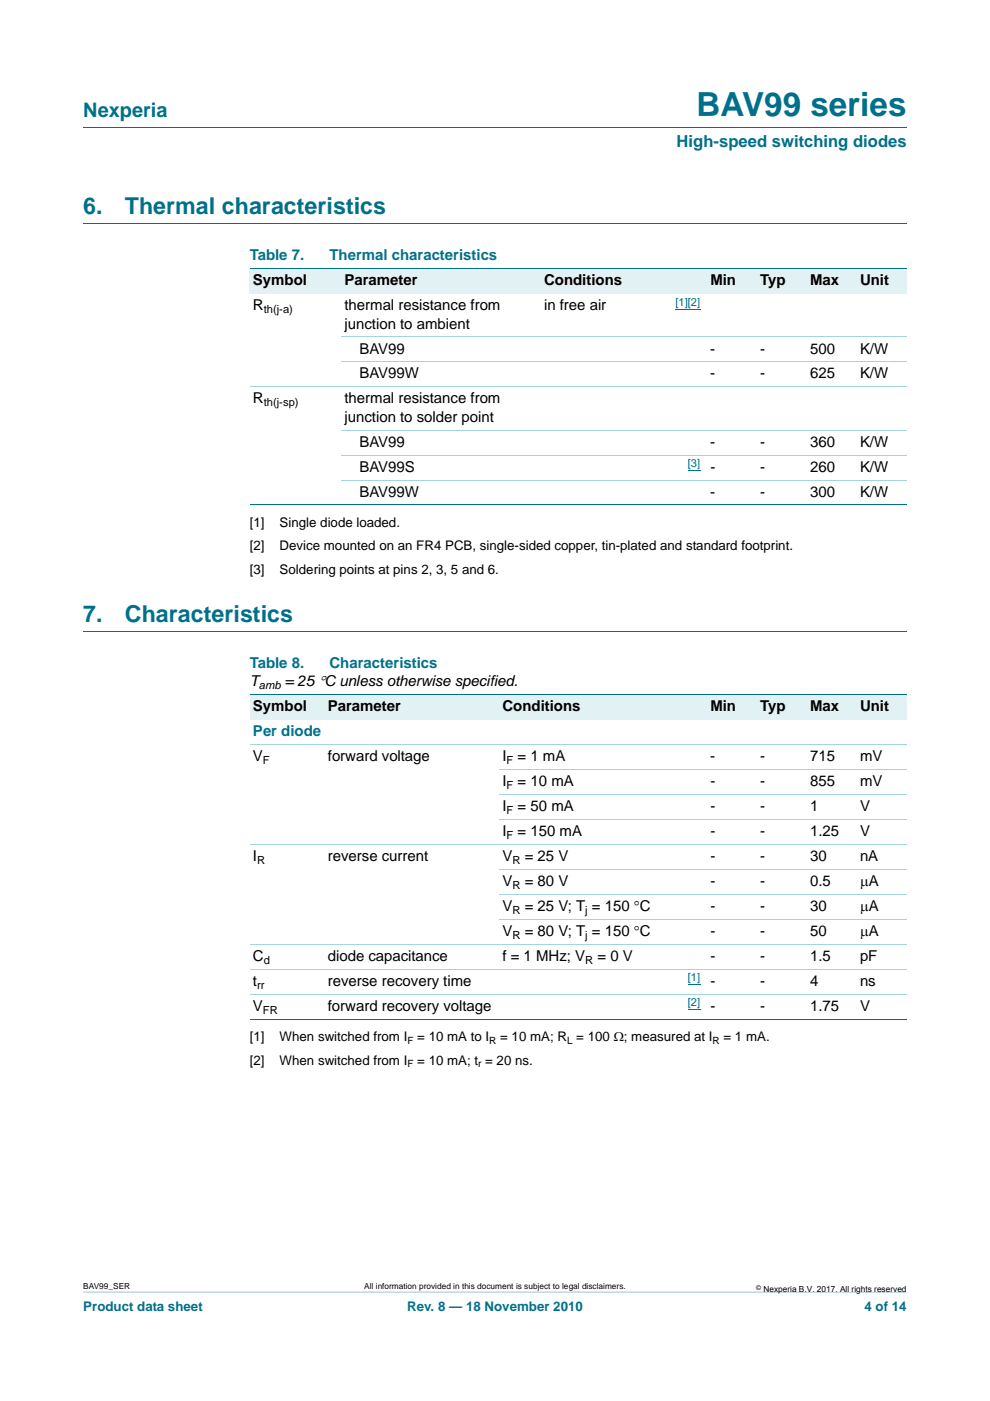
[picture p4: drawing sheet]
<svg xmlns="http://www.w3.org/2000/svg" width="210mm" height="297mm" viewBox="0 0 210 297" stroke-linecap="round" stroke-linejoin="round" font-family="sans-serif">
<defs><g id="words">
<text font-size="7" fill="#00708a" x="147.7" y="24.6">BAV99 series</text>
<g font-size="4.9" fill="#00708a">
<text x="17.7" y="45.4">6.</text>
<text x="26.5" y="45.4">Thermal characteristics</text>
<text x="17.7" y="131.9">7.</text>
<text x="26.5" y="131.9">Characteristics</text>
</g>
<text font-size="4.2" fill="#00708a" x="17.7" y="24.9">Nexperia</text>
<text font-size="3.5" fill="#00708a" x="143.5" y="31.1">High-speed switching diodes</text>
<g font-size="3.2" fill="#00708a">
<text x="53" y="55.2">Table 7.</text>
<text x="69.9" y="55.2">Thermal characteristics</text>
<text x="53" y="141.6">Table 8.</text>
<text x="69.9" y="141.6">Characteristics</text>
<text x="53.7" y="156.1">Per diode</text>
</g>
<g font-size="3.2">
<text x="53.7" y="60.5">Symbol</text>
<text x="53.7" y="65.8">R</text>
<text x="73.1" y="60.5">Parameter</text>
<text x="73.1" y="65.8">thermal resistance from</text>
<text x="115.4" y="65.8">in free air</text>
<text x="115.4" y="60.5">Conditions</text>
<text x="150.7" y="60.5">Min</text>
<text x="161.2" y="60.5">Typ</text>
<text x="171.8" y="60.5">Max</text>
<text x="182.4" y="60.5">Unit</text>
<text x="73.1" y="69.7">junction to ambient</text>
<text x="76.2" y="75">BAV99</text>
<text x="150.7" y="75">-</text>
<text x="161.2" y="75">-</text>
<text x="171.8" y="75">500</text>
<text x="182.4" y="75">K/W</text>
<text x="76.2" y="80.2">BAV99W</text>
<text x="150.7" y="80.2">-</text>
<text x="161.2" y="80.2">-</text>
<text x="171.8" y="80.2">625</text>
<text x="182.4" y="80.2">K/W</text>
<text x="53.7" y="85.5">R</text>
<text x="73.1" y="85.5">thermal resistance from</text>
<text x="73.1" y="89.4">junction to solder point</text>
<text x="76.2" y="94.7">BAV99</text>
<text x="150.7" y="94.7">-</text>
<text x="161.2" y="94.7">-</text>
<text x="171.8" y="94.7">360</text>
<text x="182.4" y="94.7">K/W</text>
<text x="76.2" y="100">BAV99S</text>
<text x="150.7" y="100">-</text>
<text x="161.2" y="100">-</text>
<text x="171.8" y="100">260</text>
<text x="182.4" y="100">K/W</text>
<text x="76.2" y="105.3">BAV99W</text>
<text x="150.7" y="105.3">-</text>
<text x="161.2" y="105.3">-</text>
<text x="171.8" y="105.3">300</text>
<text x="182.4" y="105.3">K/W</text>
<text x="53" y="145.5">T</text>
<text x="60.4" y="145.5">= 25 °C unless otherwise specified.</text>
<text x="53.7" y="150.8">Symbol</text>
<text x="69.5" y="150.8">Parameter</text>
<text x="106.6" y="150.8">Conditions</text>
<text x="150.7" y="150.8">Min</text>
<text x="161.2" y="150.8">Typ</text>
<text x="171.8" y="150.8">Max</text>
<text x="182.4" y="150.8">Unit</text>
<text x="53.7" y="161.4">V</text>
<text x="69.5" y="161.4">forward voltage</text>
<text x="106.6" y="161.4">I</text>
<text x="109.8" y="161.4">= 1 mA</text>
<text x="150.7" y="161.4">-</text>
<text x="161.2" y="161.4">-</text>
<text x="171.8" y="161.4">715</text>
<text x="182.4" y="161.4">mV</text>
<text x="106.6" y="166.7">I</text>
<text x="109.8" y="166.7">= 10 mA</text>
<text x="150.7" y="166.7">-</text>
<text x="161.2" y="166.7">-</text>
<text x="171.8" y="166.7">855</text>
<text x="182.4" y="166.7">mV</text>
<text x="106.6" y="172">I</text>
<text x="109.8" y="172">= 50 mA</text>
<text x="150.7" y="172">-</text>
<text x="161.2" y="172">-</text>
<text x="171.8" y="172">1</text>
<text x="182.4" y="172">V</text>
<text x="106.6" y="177.3">I</text>
<text x="109.8" y="177.3">= 150 mA</text>
<text x="150.7" y="177.3">-</text>
<text x="161.2" y="177.3">-</text>
<text x="171.8" y="177.3">1.25</text>
<text x="182.4" y="177.3">V</text>
<text x="53.7" y="182.6">I</text>
<text x="69.5" y="182.6">reverse current</text>
<text x="106.6" y="182.6">V</text>
<text x="111.3" y="182.6">= 25 V</text>
<text x="150.7" y="182.6">-</text>
<text x="161.2" y="182.6">-</text>
<text x="171.8" y="182.6">30</text>
<text x="182.4" y="182.6">nA</text>
<text x="106.6" y="187.9">V</text>
<text x="111.3" y="187.9">= 80 V</text>
<text x="150.7" y="187.9">-</text>
<text x="161.2" y="187.9">-</text>
<text x="171.8" y="187.9">0.5</text>
<text x="182.4" y="187.9">μA</text>
<text x="106.6" y="193.1">V</text>
<text x="111.3" y="193.1">= 25 V; T = 150 °C</text>
<text x="150.7" y="193.1">-</text>
<text x="161.2" y="193.1">-</text>
<text x="171.8" y="193.1">30</text>
<text x="182.4" y="193.1">μA</text>
<text x="53.7" y="203.7">C</text>
<text x="69.5" y="203.7">diode capacitance</text>
<text x="106.6" y="203.7">f = 1 MHz; V</text>
<text x="106.6" y="198.4">V</text>
<text x="111.3" y="198.4">= 80 V; T = 150 °C</text>
<text x="126.7" y="203.7">= 0 V</text>
<text x="150.7" y="198.4">-</text>
<text x="150.7" y="203.7">-</text>
<text x="161.2" y="198.4">-</text>
<text x="161.2" y="203.7">-</text>
<text x="171.8" y="198.4">50</text>
<text x="171.8" y="203.7">1.5</text>
<text x="182.4" y="198.4">μA</text>
<text x="182.4" y="203.7">pF</text>
<text x="53.7" y="209">t</text>
<text x="69.5" y="209">reverse recovery time</text>
<text x="150.7" y="209">-</text>
<text x="161.2" y="209">-</text>
<text x="171.8" y="209">4</text>
<text x="182.4" y="209">ns</text>
<text x="53.7" y="214.3">V</text>
<text x="69.5" y="214.3">forward recovery voltage</text>
<text x="150.7" y="214.3">-</text>
<text x="161.2" y="214.3">-</text>
<text x="171.8" y="214.3">1.75</text>
<text x="182.4" y="214.3">V</text>
</g>
<g font-size="2.8">
<text x="53" y="111.8">[1]</text>
<text x="59.3" y="111.8">Single diode loaded.</text>
<text x="53" y="116.7">[2]</text>
<text x="59.3" y="116.7">Device mounted on an FR4 PCB, single-sided copper, tin-plated and standard footprint.</text>
<text x="53" y="121.6">[3]</text>
<text x="59.3" y="121.6">Soldering points at pins 2, 3, 5 and 6.</text>
<text x="53" y="220.8">[1]</text>
<text x="59.3" y="220.8">When switched from I</text>
<text x="88.5" y="220.8">= 10 mA to I</text>
<text x="106.1" y="220.8">= 10 mA; R = 100 Ω; measured at I</text>
<text x="153.5" y="220.8">= 1 mA.</text>
<text x="53" y="225.7">[2]</text>
<text x="59.3" y="225.7">When switched from I</text>
<text x="88.5" y="225.7">= 10 mA; t = 20 ns.</text>
</g>
<g font-size="2.8" fill="#00708a">
<text x="17.7" y="277.9">Product data sheet</text>
<text x="86.4" y="277.9">Rev. 8 — 18 November 2010</text>
<text x="183.4" y="277.9">4 of 14</text>
</g>
<g font-size="2.4" fill="#00f">
<text x="143.3" y="64.8">[1][2]</text>
<text x="145.9" y="99.1">[3]</text>
<text x="145.9" y="208.1">[1]</text>
<text x="145.9" y="213.4">[2]</text>
</g>
<g font-size="2.4">
<text x="55.9" y="66.4">th(j-a)</text>
<text x="55.9" y="86.1">th(j-sp)</text>
<text x="54.9" y="146.1">amb</text>
<text x="55.8" y="162">F</text>
<text x="107.5" y="162">F</text>
<text x="107.5" y="167.3">F</text>
<text x="107.5" y="172.6">F</text>
<text x="107.5" y="177.8">F</text>
<text x="54.5" y="183.1">R</text>
<text x="108.7" y="183.1">R</text>
<text x="108.7" y="188.4">R</text>
<text x="108.7" y="193.7">R</text>
<text x="124.1" y="193.7">j</text>
<text x="108.7" y="199">R</text>
<text x="124.1" y="199">j</text>
<text x="54.5" y="209.6">rr</text>
<text x="55.9" y="204.3">d</text>
<text x="124.1" y="204.3">R</text>
<text x="55.8" y="214.9">FR</text>
</g>
<g font-size="2.1">
<text x="86.4" y="221.3">F</text>
<text x="103.8" y="221.3">R</text>
<text x="120.3" y="221.3">L</text>
<text x="151.2" y="221.3">R</text>
<text x="86.4" y="226.2">F</text>
<text x="101.4" y="226.2">r</text>
</g>
<g font-size="1.8">
<text x="17.7" y="273.3">BAV99_SER</text>
<text x="77.3" y="273.3">All information provided in this document is subject to legal disclaimers.</text>
<text x="161.9" y="273.9">Nexperia B.V. 2017. All rights reserved</text>
</g>
<text font-size="1.4" x="160.4" y="273.4">©</text>
</g></defs>
<path d="M17.7 273.9l174.6 .1z" fill="#00708a"/>
<path d="M17.7 27h174.6M17.7 47.4h174.6M17.7 133.9h174.6" fill="none" stroke="#00708a" stroke-width=".21"/>
<g fill="#e2f1f4">
<path d="M53 57h19.3v5.3h-19.3z"/>
<path d="M72.3 57h42.4v5.3h-42.4z"/>
<path d="M114.7 57h26.4v5.3h-26.4z"/>
<path d="M141.1 57h19.4v5.3h-19.4z"/>
<path d="M160.5 57h10.6v5.3h-10.6z"/>
<path d="M171.1 57h10.6v5.3h-10.6z"/>
<path d="M181.7 57h10.6v5.3h-10.6z"/>
</g>
<path d="M143.3 65.5h5.2M145.9 99.8h2.6" fill="none" stroke="#00f" stroke-width=".21"/>
<path d="M53 57h139.3M53 107.1h139.3" fill="none" stroke="#00708a" stroke-width=".21"/>
<path d="M72.3 71.4h120M72.3 76.7h120M53 82h139.3M72.3 91.2h120M72.3 96.5h120M72.3 101.8h120" fill="none" stroke="#a5d5dc" stroke-width=".21"/>
<g fill="#e2f1f4">
<path d="M53 147.3h15.8v5.3h-15.8z"/>
<path d="M68.8 147.3h37.1v5.3h-37.1z"/>
<path d="M105.9 147.3h38.8v5.3h-38.8z"/>
<path d="M144.7 147.3h15.8v5.3h-15.8z"/>
<path d="M160.5 147.3h10.6v5.3h-10.6z"/>
<path d="M171.1 147.3h10.6v5.3h-10.6z"/>
<path d="M181.7 147.3h10.6v5.3h-10.6z"/>
</g>
<path d="M145.9 208.8h2.6M145.9 214.1h2.6" fill="none" stroke="#00f" stroke-width=".21"/>
<path d="M53 147.3h139.3M53 216.1h139.3" fill="none" stroke="#00708a" stroke-width=".21"/>
<path d="M53 157.9h139.3M53 179h139.3M105.9 163.2h86.4M105.9 168.4h86.4M105.9 173.7h86.4M105.9 184.3h86.4M105.9 189.6h86.4M105.9 194.9h86.4M53 200.2h139.3M53 205.5h139.3M53 210.8h139.3" fill="none" stroke="#a5d5dc" stroke-width=".21"/>
<use href="#words"/>
</svg>
